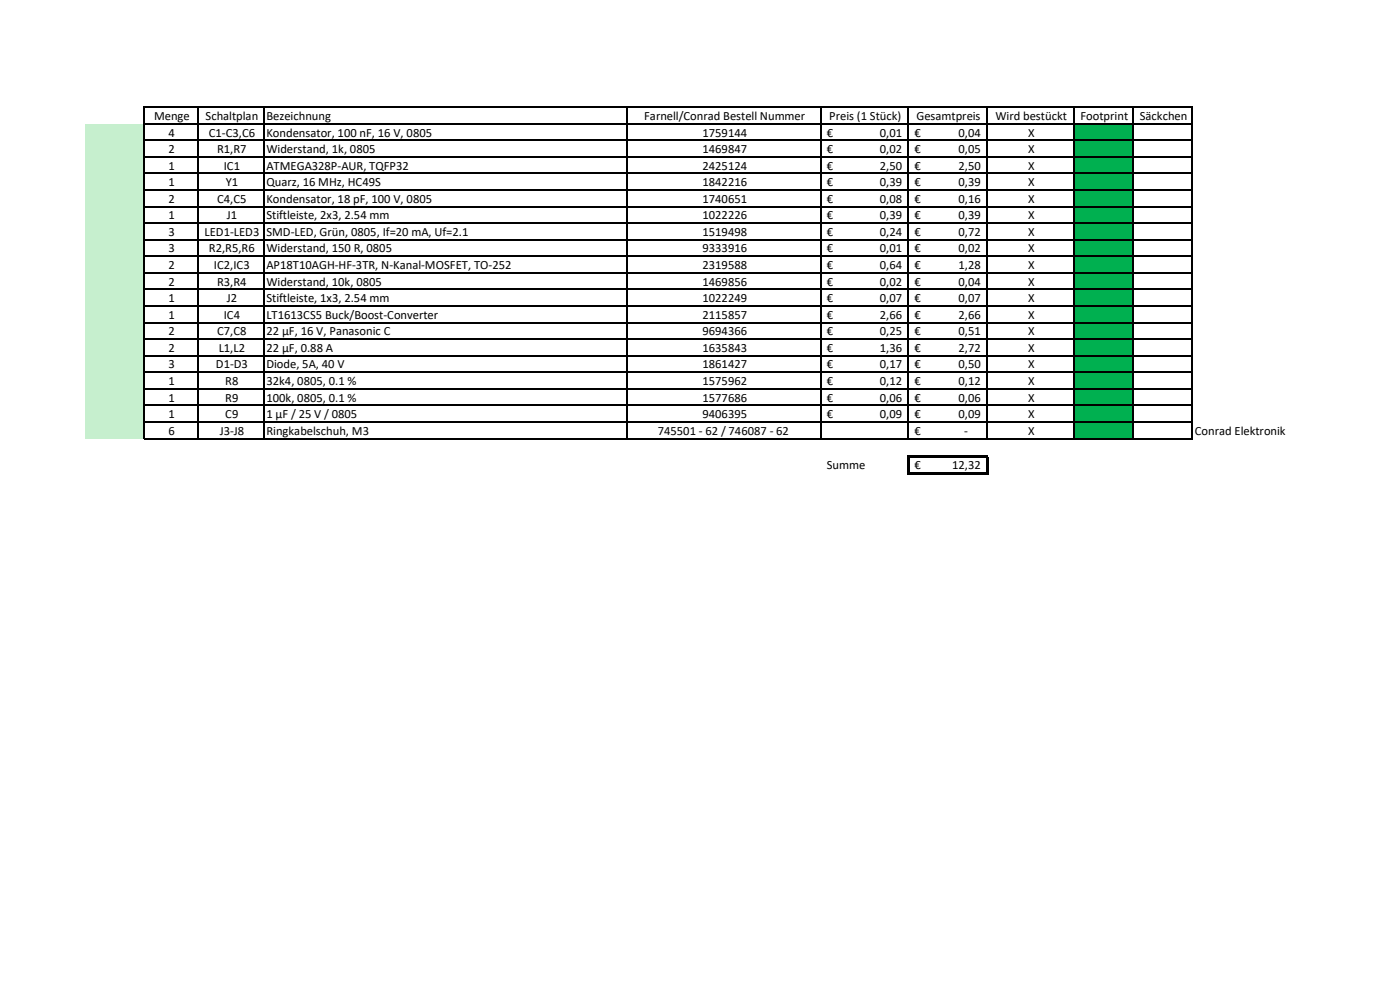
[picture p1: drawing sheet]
<svg xmlns="http://www.w3.org/2000/svg" width="297mm" height="210mm" viewBox="0 0 297 210" stroke-linecap="round" stroke-linejoin="round" font-family="sans-serif">
<defs><g id="words">
<g font-size="2.7">
<text x="32.7" y="25.4">Menge</text>
<text x="35.8" y="29">4</text>
<text x="43.6" y="25.4">Schaltplan</text>
<text x="44.3" y="29">C1-C3,C6</text>
<text x="56.5" y="25.4">Bezeichnung</text>
<text x="56.5" y="29">Kondensator, 100 nF, 16 V, 0805</text>
<text x="136.7" y="25.4">Farnell/Conrad Bestell Nummer</text>
<text x="149" y="29">1759144</text>
<text x="175.4" y="29">€</text>
<text x="175.9" y="25.4">Preis (1 Stück)</text>
<text x="186.7" y="29">0,01</text>
<text x="194" y="29">€</text>
<text x="194.4" y="25.4">Gesamtpreis</text>
<text x="203.4" y="29">0,04</text>
<text x="211.2" y="25.4">Wird bestückt</text>
<text x="218.1" y="29">X</text>
<text x="229.2" y="25.4">Footprint</text>
<text x="241.8" y="25.4">Säckchen</text>
<text x="35.8" y="32.5">2</text>
<text x="35.8" y="36">1</text>
<text x="46.1" y="32.5">R1,R7</text>
<text x="47.5" y="36">IC1</text>
<text x="56.5" y="32.5">Widerstand, 1k, 0805</text>
<text x="56.5" y="36">ATMEGA328P-AUR, TQFP32</text>
<text x="149" y="32.5">1469847</text>
<text x="149" y="36">2425124</text>
<text x="175.4" y="32.5">€</text>
<text x="175.4" y="36">€</text>
<text x="186.7" y="32.5">0,02</text>
<text x="186.7" y="36">2,50</text>
<text x="194" y="32.5">€</text>
<text x="194" y="36">€</text>
<text x="203.4" y="32.5">0,05</text>
<text x="203.4" y="36">2,50</text>
<text x="218.1" y="32.5">X</text>
<text x="218.1" y="36">X</text>
<text x="35.8" y="39.5">1</text>
<text x="47.9" y="39.5">Y1</text>
<text x="56.5" y="39.5">Quarz, 16 MHz, HC49S</text>
<text x="149" y="39.5">1842216</text>
<text x="175.4" y="39.5">€</text>
<text x="186.7" y="39.5">0,39</text>
<text x="194" y="39.5">€</text>
<text x="203.4" y="39.5">0,39</text>
<text x="218.1" y="39.5">X</text>
<text x="35.8" y="43">2</text>
<text x="35.8" y="46.5">1</text>
<text x="46.1" y="43">C4,C5</text>
<text x="48.1" y="46.5">J1</text>
<text x="56.5" y="43">Kondensator, 18 pF, 100 V, 0805</text>
<text x="56.5" y="46.5">Stiftleiste, 2x3, 2.54 mm</text>
<text x="149" y="43">1740651</text>
<text x="149" y="46.5">1022226</text>
<text x="175.4" y="43">€</text>
<text x="175.4" y="46.5">€</text>
<text x="186.7" y="43">0,08</text>
<text x="186.7" y="46.5">0,39</text>
<text x="194" y="43">€</text>
<text x="194" y="46.5">€</text>
<text x="203.4" y="43">0,16</text>
<text x="203.4" y="46.5">0,39</text>
<text x="218.1" y="43">X</text>
<text x="218.1" y="46.5">X</text>
<text x="35.8" y="50">3</text>
<text x="35.8" y="53.6">3</text>
<text x="43.4" y="50">LED1-LED3</text>
<text x="44.3" y="53.6">R2,R5,R6</text>
<text x="56.5" y="50">SMD-LED, Grün, 0805, If=20 mA, Uf=2.1</text>
<text x="56.5" y="53.6">Widerstand, 150 R, 0805</text>
<text x="149" y="50">1519498</text>
<text x="149" y="53.6">9333916</text>
<text x="175.4" y="50">€</text>
<text x="175.4" y="53.6">€</text>
<text x="186.7" y="50">0,24</text>
<text x="186.7" y="53.6">0,01</text>
<text x="194" y="50">€</text>
<text x="194" y="53.6">€</text>
<text x="203.4" y="50">0,72</text>
<text x="203.4" y="53.6">0,02</text>
<text x="218.1" y="50">X</text>
<text x="218.1" y="53.6">X</text>
<text x="35.8" y="57.1">2</text>
<text x="45.4" y="57.1">IC2,IC3</text>
<text x="56.5" y="57.1">AP18T10AGH-HF-3TR, N-Kanal-MOSFET, TO-252</text>
<text x="149" y="57.1">2319588</text>
<text x="175.4" y="57.1">€</text>
<text x="186.7" y="57.1">0,64</text>
<text x="194" y="57.1">€</text>
<text x="203.4" y="57.1">1,28</text>
<text x="218.1" y="57.1">X</text>
<text x="35.8" y="60.6">2</text>
<text x="35.8" y="64.1">1</text>
<text x="46.1" y="60.6">R3,R4</text>
<text x="48.1" y="64.1">J2</text>
<text x="56.5" y="60.6">Widerstand, 10k, 0805</text>
<text x="56.5" y="64.1">Stiftleiste, 1x3, 2.54 mm</text>
<text x="149" y="60.6">1469856</text>
<text x="149" y="64.1">1022249</text>
<text x="175.4" y="60.6">€</text>
<text x="175.4" y="64.1">€</text>
<text x="186.7" y="60.6">0,02</text>
<text x="186.7" y="64.1">0,07</text>
<text x="194" y="60.6">€</text>
<text x="194" y="64.1">€</text>
<text x="203.4" y="60.6">0,04</text>
<text x="203.4" y="64.1">0,07</text>
<text x="218.1" y="60.6">X</text>
<text x="218.1" y="64.1">X</text>
<text x="35.8" y="67.6">1</text>
<text x="35.8" y="71.1">2</text>
<text x="46.1" y="71.1">C7,C8</text>
<text x="47.5" y="67.6">IC4</text>
<text x="56.5" y="67.6">LT1613CS5 Buck/Boost-Converter</text>
<text x="56.5" y="71.1">22 µF, 16 V, Panasonic C</text>
<text x="149" y="67.6">2115857</text>
<text x="149" y="71.1">9694366</text>
<text x="175.4" y="67.6">€</text>
<text x="175.4" y="71.1">€</text>
<text x="186.7" y="67.6">2,66</text>
<text x="186.7" y="71.1">0,25</text>
<text x="194" y="67.6">€</text>
<text x="194" y="71.1">€</text>
<text x="203.4" y="67.6">2,66</text>
<text x="203.4" y="71.1">0,51</text>
<text x="218.1" y="67.6">X</text>
<text x="218.1" y="71.1">X</text>
<text x="35.8" y="74.7">2</text>
<text x="46.4" y="74.7">L1,L2</text>
<text x="56.5" y="74.7">22 µF, 0.88 A</text>
<text x="149" y="74.7">1635843</text>
<text x="175.4" y="74.7">€</text>
<text x="186.7" y="74.7">1,36</text>
<text x="194" y="74.7">€</text>
<text x="203.4" y="74.7">2,72</text>
<text x="218.1" y="74.7">X</text>
<text x="35.8" y="78.2">3</text>
<text x="35.8" y="81.7">1</text>
<text x="45.8" y="78.2">D1-D3</text>
<text x="47.8" y="81.7">R8</text>
<text x="56.5" y="78.2">Diode, 5A, 40 V</text>
<text x="56.5" y="81.7">32k4, 0805, 0.1 %</text>
<text x="149" y="78.2">1861427</text>
<text x="149" y="81.7">1575962</text>
<text x="175.4" y="78.2">€</text>
<text x="175.4" y="81.7">€</text>
<text x="186.7" y="78.2">0,17</text>
<text x="186.7" y="81.7">0,12</text>
<text x="194" y="78.2">€</text>
<text x="194" y="81.7">€</text>
<text x="203.4" y="78.2">0,50</text>
<text x="203.4" y="81.7">0,12</text>
<text x="218.1" y="78.2">X</text>
<text x="218.1" y="81.7">X</text>
<text x="35.8" y="85.2">1</text>
<text x="35.8" y="88.7">1</text>
<text x="47.8" y="85.2">R9</text>
<text x="47.8" y="88.7">C9</text>
<text x="56.5" y="85.2">100k, 0805, 0.1 %</text>
<text x="56.5" y="88.7">1 µF / 25 V / 0805</text>
<text x="149" y="85.2">1577686</text>
<text x="149" y="88.7">9406395</text>
<text x="175.4" y="85.2">€</text>
<text x="175.4" y="88.7">€</text>
<text x="186.7" y="85.2">0,06</text>
<text x="186.7" y="88.7">0,09</text>
<text x="194" y="85.2">€</text>
<text x="194" y="88.7">€</text>
<text x="203.4" y="85.2">0,06</text>
<text x="203.4" y="88.7">0,09</text>
<text x="218.1" y="85.2">X</text>
<text x="218.1" y="88.7">X</text>
<text x="35.8" y="92.2">6</text>
<text x="46.6" y="92.2">J3-J8</text>
<text x="56.5" y="92.2">Ringkabelschuh, M3</text>
<text x="139.5" y="92.2">745501 - 62 / 746087 - 62</text>
<text x="194" y="92.2">€</text>
<text x="204.6" y="92.2">-</text>
<text x="218.1" y="92.2">X</text>
<text x="253.5" y="92.2">Conrad Elektronik</text>
<text x="175.4" y="99.4">Summe</text>
<text x="194" y="99.4">€</text>
<text x="202" y="99.4">12,32</text>
</g>
</g></defs>
<path d="M18.1 26.3h12.5v66.8h-12.5z" fill-rule="evenodd" fill="#c6efce"/>
<path d="M227.8 26.3h12.6v66.8h-12.6z" fill-rule="evenodd" fill="#00b050"/>
<g fill="none" stroke="#000" stroke-width=".25">
<path d="M30.5 22.6v70.6M30.7 22.7h222.4M30.7 26.3h222.4M30.7 29.8h222.4M30.7 33.3h222.4M30.7 36.8h222.4M42.1 22.9v70.3M56 22.9v70.3M133.1 22.9v70.3M174.1 22.9v70.3M192.7 22.9v70.3M209.4 22.9v70.3"/>
<path d="M227.8 22.9v70.3M240.4 22.9v70.3M253 22.9v70.3M30.7 40.3h222.4M30.7 43.8h222.4M30.7 47.3h222.4M30.7 50.8h222.4M30.7 54.4h222.4M30.7 57.9h222.4M30.7 61.4h222.4M30.7 64.9h222.4M30.7 68.4h222.4"/>
<path d="M30.7 71.9h222.4M30.7 75.5h222.4M30.7 79h222.4M30.7 82.5h222.4M30.7 86h222.4M30.7 89.5h222.4M30.7 93h222.4"/>
</g>
<g fill="#000">
<path d="M193 96.5h16.7v.5h-16.7z" fill-rule="evenodd"/>
<path d="M192.5 96.5h.5v4.2h-.5z" fill-rule="evenodd"/>
<path d="M193 100.3h16.7v.4h-16.7z" fill-rule="evenodd"/>
<path d="M209.2 97h.5v3.7h-.5z" fill-rule="evenodd"/>
</g>
<use href="#words"/>
</svg>
